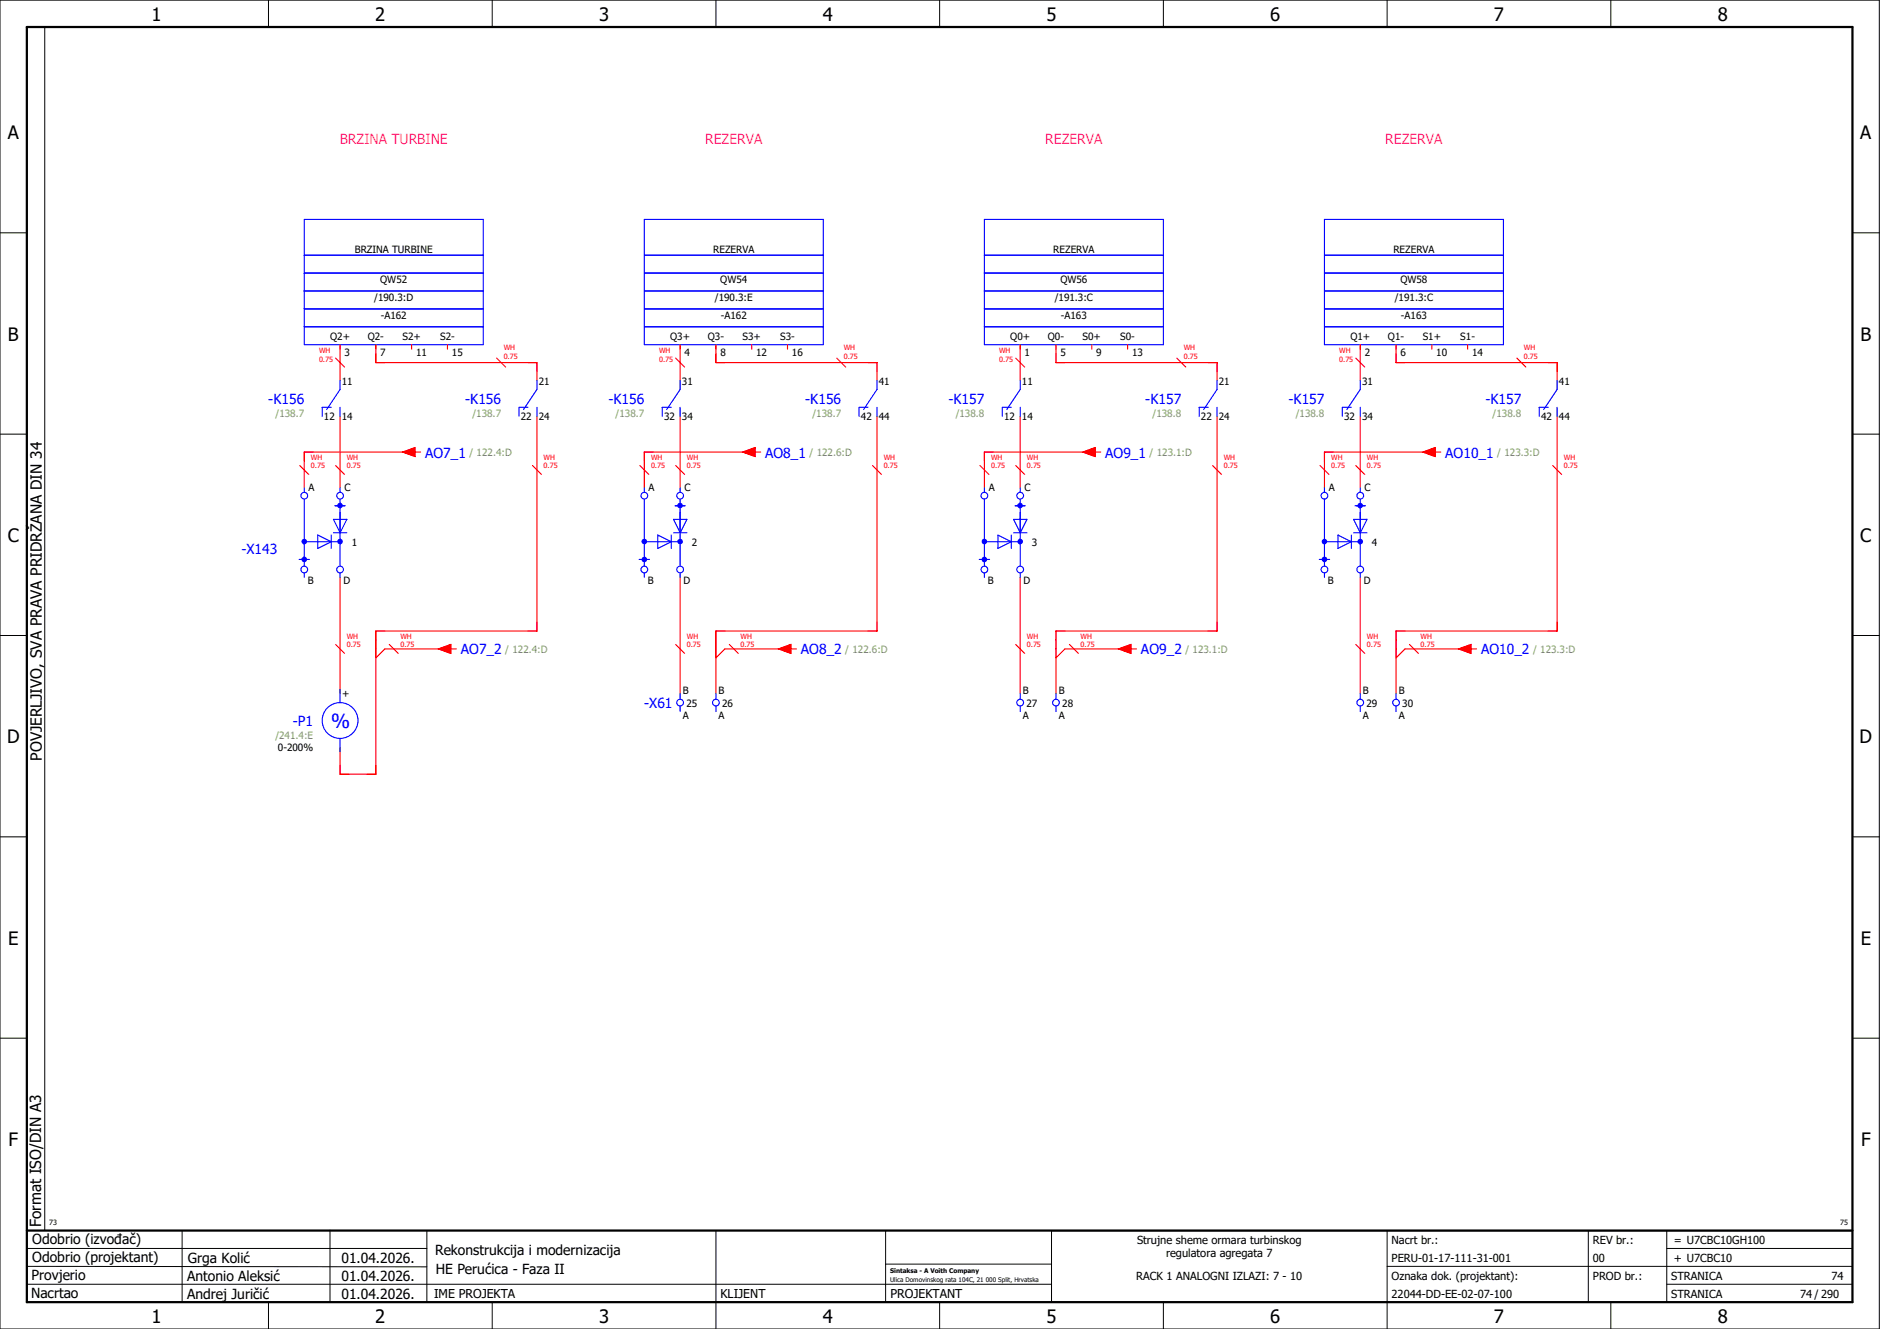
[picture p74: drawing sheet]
<svg xmlns="http://www.w3.org/2000/svg" width="420mm" height="297mm" viewBox="0 0 420 297" stroke-linecap="round" stroke-linejoin="round" font-family="sans-serif">
<defs><g id="words">
<text font-size="4.3" fill="#00f" x="74" y="162.6">%</text>
<g font-size="4.1">
<text x="33.9" y="4.7">1</text>
<text x="83.9" y="4.7">2</text>
<text x="133.9" y="4.7">3</text>
<text x="183.9" y="4.7">4</text>
<text x="233.9" y="4.7">5</text>
<text x="283.9" y="4.7">6</text>
<text x="333.9" y="4.7">7</text>
<text x="383.9" y="4.7">8</text>
<text x="1.8" y="31.2">A</text>
<text x="415.8" y="31.2">A</text>
<text x="1.8" y="76.2">B</text>
<text x="415.8" y="76.2">B</text>
<text x="1.8" y="121.2">C</text>
<text x="415.8" y="121.2">C</text>
<text x="1.6" y="166.2">D</text>
<text x="415.6" y="166.2">D</text>
<text x="1.8" y="211.2">E</text>
<text x="415.8" y="211.2">E</text>
<text x="1.9" y="256.2">F</text>
<text x="415.9" y="256.2">F</text>
<text x="33.9" y="295.7">1</text>
<text x="83.9" y="295.7">2</text>
<text x="133.9" y="295.7">3</text>
<text x="183.9" y="295.7">4</text>
<text x="233.9" y="295.7">5</text>
<text x="283.9" y="295.7">6</text>
<text x="333.9" y="295.7">7</text>
<text x="383.9" y="295.7">8</text>
</g>
<g font-size="3.4">
<text x="9.4" y="170" transform="rotate(-90 9.4 170)">POVJERLJIVO, SVA PRAVA PRIDRŽANA DIN 34</text>
<text x="9.2" y="274.3" transform="rotate(-90 9.2 274.3)">Format ISO/DIN A3</text>
</g>
<g font-size="3.1" fill="#f0f">
<text x="75.9" y="32.1">BRZINA TURBINE</text>
<text x="157.6" y="32.1">REZERVA</text>
<text x="233.6" y="32.1">REZERVA</text>
<text x="309.6" y="32.1">REZERVA</text>
</g>
<g font-size="3.1" fill="#00f">
<text x="60" y="90.3">-K156</text>
<text x="104" y="90.3">-K156</text>
<text x="136" y="90.3">-K156</text>
<text x="180" y="90.3">-K156</text>
<text x="212" y="90.3">-K157</text>
<text x="256" y="90.3">-K157</text>
<text x="288" y="90.3">-K157</text>
<text x="332" y="90.3">-K157</text>
<text x="95" y="102.3">AO7_1</text>
<text x="171" y="102.3">AO8_1</text>
<text x="247" y="102.3">AO9_1</text>
<text x="323" y="102.3">AO10_1</text>
<text x="54" y="123.8">-X143</text>
<text x="103" y="146.3">AO7_2</text>
<text x="179" y="146.3">AO8_2</text>
<text x="255" y="146.3">AO9_2</text>
<text x="331" y="146.3">AO10_2</text>
<text x="144" y="158.3">-X61</text>
<text x="65.5" y="162.3">-P1</text>
</g>
<g font-size="3.1">
<text x="7.2" y="278.1">Odobrio (izvođač)</text>
<text x="97.2" y="280.5">Rekonstrukcija i modernizacija</text>
<text x="7.1" y="286.1">Provjerio</text>
<text x="7.2" y="282.1">Odobrio (projektant)</text>
<text x="41.8" y="286.2">Antonio Aleksić</text>
<text x="42" y="282.3">Grga Kolić</text>
<text x="76.3" y="282.3">01.04.2026.</text>
<text x="76.3" y="286.3">01.04.2026.</text>
<text x="97.4" y="284.8">HE Perućica - Faza II</text>
<text x="6.9" y="290">Nacrtao</text>
<text x="41.8" y="290.3">Andrej Juričić</text>
<text x="76.3" y="290.3">01.04.2026.</text>
</g>
<g font-size="2.7">
<text x="97" y="290.1">IME PROJEKTA</text>
<text x="161" y="290.1">KLIJENT</text>
<text x="199" y="290.1">PROJEKTANT</text>
</g>
<g font-size="2.5">
<text x="254.1" y="278">Strujne sheme ormara turbinskog</text>
<text x="260.6" y="281">regulatora agregata 7</text>
<text x="311" y="278">Nacrt br.:</text>
<text x="356" y="278">REV br.:</text>
<text x="374.1" y="278">= U7CBC10GH100</text>
<text x="254" y="286">RACK 1 ANALOGNI IZLAZI: 7 - 10</text>
<text x="311" y="286">Oznaka dok. (projektant):</text>
<text x="311" y="282">PERU-01-17-111-31-001</text>
<text x="356" y="286">PROD br.:</text>
<text x="356" y="282">00</text>
<text x="373.5" y="286">STRANICA</text>
<text x="374.1" y="282.1">+ U7CBC10</text>
<text x="409.3" y="286">74</text>
<text x="311" y="290">22044-DD-EE-02-07-100</text>
<text x="373.5" y="290">STRANICA</text>
<text x="402.3" y="290">74 / 290</text>
</g>
<g font-size="2.2">
<text x="79.3" y="56.6">BRZINA TURBINE</text>
<text x="159.4" y="56.6">REZERVA</text>
<text x="235.4" y="56.6">REZERVA</text>
<text x="311.4" y="56.6">REZERVA</text>
<text x="85" y="63.3">QW52</text>
<text x="161" y="63.3">QW54</text>
<text x="237" y="63.3">QW56</text>
<text x="313" y="63.3">QW58</text>
<text x="83.6" y="67.3">/190.3:D</text>
<text x="85.1" y="71.3">-A162</text>
<text x="159.8" y="67.3">/190.3:E</text>
<text x="161.1" y="71.3">-A162</text>
<text x="235.7" y="67.3">/191.3:C</text>
<text x="237.1" y="71.3">-A163</text>
<text x="311.7" y="67.3">/191.3:C</text>
<text x="313.1" y="71.3">-A163</text>
<text x="73.8" y="76.1">Q2+</text>
<text x="82.2" y="76.1">Q2-</text>
<text x="90" y="76.1">S2+</text>
<text x="98.4" y="76.1">S2-</text>
<text x="149.8" y="76.1">Q3+</text>
<text x="158.2" y="76.1">Q3-</text>
<text x="166" y="76.1">S3+</text>
<text x="174.4" y="76.1">S3-</text>
<text x="225.8" y="76.1">Q0+</text>
<text x="234.2" y="76.1">Q0-</text>
<text x="242" y="76.1">S0+</text>
<text x="250.4" y="76.1">S0-</text>
<text x="301.8" y="76.1">Q1+</text>
<text x="310.2" y="76.1">Q1-</text>
<text x="318" y="76.1">S1+</text>
<text x="326.4" y="76.1">S1-</text>
<text x="77" y="79.5">3</text>
<text x="85" y="79.5">7</text>
<text x="93" y="79.5">11</text>
<text x="101" y="79.5">15</text>
<text x="153" y="79.5">4</text>
<text x="161" y="79.5">8</text>
<text x="169" y="79.5">12</text>
<text x="177" y="79.5">16</text>
<text x="229" y="79.5">1</text>
<text x="237" y="79.5">5</text>
<text x="245" y="79.5">9</text>
<text x="253" y="79.5">13</text>
<text x="305" y="79.5">2</text>
<text x="313" y="79.5">6</text>
<text x="321" y="79.5">10</text>
<text x="329" y="79.5">14</text>
<text x="76.4" y="86">11</text>
<text x="120.4" y="86">21</text>
<text x="152.4" y="86">31</text>
<text x="196.4" y="86">41</text>
<text x="228.4" y="86">11</text>
<text x="272.4" y="86">21</text>
<text x="304.4" y="86">31</text>
<text x="348.4" y="86">41</text>
<text x="72.4" y="93.9">12</text>
<text x="76.4" y="93.9">14</text>
<text x="116.4" y="93.9">22</text>
<text x="120.4" y="93.9">24</text>
<text x="148.4" y="93.9">32</text>
<text x="152.4" y="93.9">34</text>
<text x="192.4" y="93.9">42</text>
<text x="196.4" y="93.9">44</text>
<text x="224.4" y="93.9">12</text>
<text x="228.4" y="93.9">14</text>
<text x="268.4" y="93.9">22</text>
<text x="272.4" y="93.9">24</text>
<text x="300.4" y="93.9">32</text>
<text x="304.4" y="93.9">34</text>
<text x="344.4" y="93.9">42</text>
<text x="348.4" y="93.9">44</text>
<text x="69" y="109.7">A</text>
<text x="77" y="109.7">C</text>
<text x="145" y="109.7">A</text>
<text x="153" y="109.7">C</text>
<text x="221" y="109.7">A</text>
<text x="229" y="109.7">C</text>
<text x="297" y="109.7">A</text>
<text x="305" y="109.7">C</text>
<text x="78.6" y="121.9">1</text>
<text x="154.6" y="121.9">2</text>
<text x="230.6" y="121.9">3</text>
<text x="306.6" y="121.9">4</text>
<text x="68.8" y="130.5">B</text>
<text x="76.8" y="130.5">D</text>
<text x="144.8" y="130.5">B</text>
<text x="152.8" y="130.5">D</text>
<text x="220.8" y="130.5">B</text>
<text x="228.8" y="130.5">D</text>
<text x="296.8" y="130.5">B</text>
<text x="304.8" y="130.5">D</text>
<text x="76.5" y="155.8">+</text>
<text x="152.6" y="155.2">B</text>
<text x="160.6" y="155.2">B</text>
<text x="228.6" y="155.2">B</text>
<text x="236.6" y="155.2">B</text>
<text x="304.6" y="155.2">B</text>
<text x="312.6" y="155.2">B</text>
<text x="152.6" y="160.7">A</text>
<text x="153.4" y="157.9">25</text>
<text x="160.6" y="160.7">A</text>
<text x="161.4" y="157.9">26</text>
<text x="228.6" y="160.7">A</text>
<text x="229.4" y="157.9">27</text>
<text x="236.6" y="160.7">A</text>
<text x="237.4" y="157.9">28</text>
<text x="304.6" y="160.7">A</text>
<text x="305.4" y="157.9">29</text>
<text x="312.6" y="160.7">A</text>
<text x="313.4" y="157.9">30</text>
<text x="62.1" y="167.9">0-200%</text>
</g>
<g font-size="2.2" fill="#7ca552">
<text x="61.6" y="93.2">/138.7</text>
<text x="105.6" y="93.2">/138.7</text>
<text x="137.6" y="93.2">/138.7</text>
<text x="181.6" y="93.2">/138.7</text>
<text x="213.6" y="93.2">/138.8</text>
<text x="257.6" y="93.2">/138.8</text>
<text x="289.6" y="93.2">/138.8</text>
<text x="333.6" y="93.2">/138.8</text>
<text x="104.9" y="101.9">/ 122.4:D</text>
<text x="180.9" y="101.9">/ 122.6:D</text>
<text x="256.9" y="101.9">/ 123.1:D</text>
<text x="334.6" y="101.9">/ 123.3:D</text>
<text x="112.9" y="145.9">/ 122.4:D</text>
<text x="188.9" y="145.9">/ 122.6:D</text>
<text x="264.9" y="145.9">/ 123.1:D</text>
<text x="342.6" y="145.9">/ 123.3:D</text>
<text x="61.5" y="165.2">/241.4:E</text>
</g>
<g font-size="1.6" fill="#f00">
<text x="71.3" y="80.9">0.75</text>
<text x="71.3" y="78.9">WH</text>
<text x="112.6" y="80.3">0.75</text>
<text x="112.6" y="78.3">WH</text>
<text x="147.3" y="80.9">0.75</text>
<text x="147.3" y="78.9">WH</text>
<text x="188.6" y="80.3">0.75</text>
<text x="188.6" y="78.3">WH</text>
<text x="223.3" y="80.9">0.75</text>
<text x="223.3" y="78.9">WH</text>
<text x="264.6" y="80.3">0.75</text>
<text x="264.6" y="78.3">WH</text>
<text x="299.3" y="80.9">0.75</text>
<text x="299.3" y="78.9">WH</text>
<text x="340.6" y="80.3">0.75</text>
<text x="340.6" y="78.3">WH</text>
<text x="69.5" y="104.7">0.75</text>
<text x="69.5" y="102.8">WH</text>
<text x="77.5" y="104.7">0.75</text>
<text x="77.5" y="102.8">WH</text>
<text x="121.5" y="104.7">0.75</text>
<text x="121.5" y="102.8">WH</text>
<text x="145.5" y="104.7">0.75</text>
<text x="145.5" y="102.8">WH</text>
<text x="153.5" y="104.7">0.75</text>
<text x="153.5" y="102.8">WH</text>
<text x="197.5" y="104.7">0.75</text>
<text x="197.5" y="102.8">WH</text>
<text x="221.5" y="104.7">0.75</text>
<text x="221.5" y="102.8">WH</text>
<text x="229.5" y="104.7">0.75</text>
<text x="229.5" y="102.8">WH</text>
<text x="273.5" y="104.7">0.75</text>
<text x="273.5" y="102.8">WH</text>
<text x="297.5" y="104.7">0.75</text>
<text x="297.5" y="102.8">WH</text>
<text x="305.5" y="104.7">0.75</text>
<text x="305.5" y="102.8">WH</text>
<text x="349.5" y="104.7">0.75</text>
<text x="349.5" y="102.8">WH</text>
<text x="77.5" y="142.8">WH</text>
<text x="89.5" y="142.8">WH</text>
<text x="153.5" y="142.8">WH</text>
<text x="165.5" y="142.8">WH</text>
<text x="229.5" y="142.8">WH</text>
<text x="241.5" y="142.8">WH</text>
<text x="305.5" y="142.8">WH</text>
<text x="317.5" y="142.8">WH</text>
<text x="77.5" y="144.7">0.75</text>
<text x="89.5" y="144.7">0.75</text>
<text x="153.5" y="144.7">0.75</text>
<text x="165.5" y="144.7">0.75</text>
<text x="229.5" y="144.7">0.75</text>
<text x="241.5" y="144.7">0.75</text>
<text x="305.5" y="144.7">0.75</text>
<text x="317.5" y="144.7">0.75</text>
</g>
<g font-size="1.6">
<text x="11" y="273.7">73</text>
<text x="411.2" y="273.7">75</text>
</g>
<g font-size="1.4">
<text x="198.9" y="284.4">Sintaksa - A Voith Company</text>
<text x="198.9" y="286.4">Ulica Domovinskog rata 104C, 21 000 Split, Hrvatska</text>
</g>
</g></defs>
<g fill="none" stroke="#000" stroke-width=".22">
<path d="M0 0h420v297h-420zM10 6v269M60 0v6M110 0v6M160 0v6M210 0v6M260 0v6M310 0v6M360 0v6M0 52h6M414 52h6M0 97h6"/>
<path d="M414 97h6M0 142h6M414 142h6M414 176.3v87.4M0 187h6M414 187h6M0 232h6M414 232h6M6 279h89.4M40.7 275v16M73.7 274.9v16M95.4 275.1v16"/>
<path d="M160 275v22M197.9 275.1v16M310 275v22M355 275v16M372.5 279h41.5M372.5 275v16M414 275h-179v16M6 283l89.4 .1M6 287h229M60 291v6M110 291v6M197.9 282.5h37.1"/>
<path d="M210 291v6M260 291v6M310 283h104M360 291v6M372.5 287h41.5"/>
</g>
<path d="M6 6h408v285h-408zM6 275h408" fill="none" stroke="#000" stroke-width=".5"/>
<g fill="none" stroke="#f00" stroke-width=".25">
<path d="M76 77v8M84 77v4h36v4M92 77v1M100 77v1M152 77v8M160 77v4h36v4M168 77v1M176 77v1M228 77v8M236 77v4h36v4M244 77v1M252 77v1"/>
<path d="M304 77v8M312 77v4h36v4M320 77v1M328 77v1M75 80l2 2M76 93v16M111 80l2 2M120 93v48h-36v32h-8v-6M151 80l2 2M152 93v16M187 80l2 2M196 93v48h-36v14"/>
<path d="M227 80l2 2M228 93v16M263 80l2 2M272 93v48h-36v14M303 80l2 2M304 93v16M339 80l2 2M348 93v48h-36v14M67 104l2 2M75 104l2 2M92 101h-24v8M119 104l2 2"/>
<path d="M143 104l2 2M151 104l2 2M168 101h-24v8M195 104l2 2M219 104l2 2M227 104l2 2M244 101h-24v8M271 104l2 2M295 104l2 2M303 104l2 2M320 101h-24v8M347 104l2 2"/>
<path d="M76 129v26M152 129v26M228 129v26M304 129v26M75 144l2 2M87 144l2 2M100 145h-14l-2 2M151 144l2 2M163 144l2 2M176 145h-14l-2 2M227 144l2 2M239 144l2 2"/>
<path d="M252 145h-14l-2 2M303 144l2 2M315 144l2 2M328 145h-14l-2 2"/>
</g>
<g fill="none" stroke="#00f" stroke-width=".25">
<path d="M68 49h40v28h-40zM68 57h40M144 49h40v28h-40zM144 57h40M220 49h40v28h-40zM220 57h40M296 49h40v28h-40zM296 57h40M68 73h40M68 61h40M68 65h40M68 69h40"/>
<path d="M144 73h40M144 61h40M144 65h40M144 69h40M220 73h40M220 61h40M220 65h40M220 69h40M296 73h40M296 61h40M296 65h40M296 69h40"/>
<path d="M74 91h-2v2M76 91v2M76 85v2l-3 4.5M118 91h-2v2M120 91v2M120 85v2l-3 4.5M150 91h-2v2M152 91v2M152 85v2l-3 4.5M194 91h-2v2M196 91v2M196 85v2l-3 4.5"/>
<path d="M226 91h-2v2M228 91v2M228 85v2l-3 4.5M270 91h-2v2M272 91v2M272 85v2l-3 4.5M302 91h-2v2M304 91v2M304 85v2l-3 4.5M346 91h-2v2M348 91v2M348 85v2l-3 4.5"/>
</g>
<circle cx="68" cy="125" r=".63" fill="#00f"/>
<g fill="none" stroke="#00f" stroke-width=".25">
<path d="M74.5 119.1h3M76 114.5v12"/>
<circle cx="68" cy="127.3" r=".75"/>
</g>
<circle cx="76" cy="121" r=".63" fill="#00f"/>
<path d="M71 119.6l3 1.5-3 1.5zM74 119.6v3M74.5 116.1h3l-1.5 3zM68 121.1h8" fill="none" stroke="#00f" stroke-width=".25"/>
<circle cx="68" cy="121" r=".63" fill="#00f"/>
<path d="M68 111.5v15" fill="none" stroke="#00f" stroke-width=".25"/>
<circle cx="76" cy="113" r=".63" fill="#00f"/>
<g fill="none" stroke="#00f" stroke-width=".25">
<path d="M68 109v1M74.8 113h2.4M75 113h2M76 109v1M76 111.5v7M66.8 125h2.4M68 128v1M76 128v1"/>
<circle cx="68" cy="110.8" r=".75"/>
<circle cx="76" cy="110.8" r=".75"/>
<circle cx="76" cy="127.3" r=".75"/>
</g>
<circle cx="144" cy="125" r=".63" fill="#00f"/>
<g fill="none" stroke="#00f" stroke-width=".25">
<path d="M150.5 119.1h3M152 114.5v12"/>
<circle cx="144" cy="127.3" r=".75"/>
</g>
<circle cx="152" cy="121" r=".63" fill="#00f"/>
<path d="M147 119.6l3 1.5-3 1.5zM150 119.6v3M150.5 116.1h3l-1.5 3zM144 121.1h8" fill="none" stroke="#00f" stroke-width=".25"/>
<circle cx="144" cy="121" r=".63" fill="#00f"/>
<path d="M144 111.5v15" fill="none" stroke="#00f" stroke-width=".25"/>
<circle cx="152" cy="113" r=".63" fill="#00f"/>
<g fill="none" stroke="#00f" stroke-width=".25">
<path d="M144 109v1M150.8 113h2.4M151 113h2M152 109v1M152 111.5v7M142.8 125h2.4M144 128v1M152 128v1"/>
<circle cx="144" cy="110.8" r=".75"/>
<circle cx="152" cy="110.8" r=".75"/>
<circle cx="152" cy="127.3" r=".75"/>
</g>
<circle cx="220" cy="125" r=".63" fill="#00f"/>
<g fill="none" stroke="#00f" stroke-width=".25">
<path d="M226.5 119.1h3M228 114.5v12"/>
<circle cx="220" cy="127.3" r=".75"/>
</g>
<circle cx="228" cy="121" r=".63" fill="#00f"/>
<path d="M223 119.6l3 1.5-3 1.5zM226 119.6v3M226.5 116.1h3l-1.5 3zM220 121.1h8" fill="none" stroke="#00f" stroke-width=".25"/>
<circle cx="220" cy="121" r=".63" fill="#00f"/>
<path d="M220 111.5v15" fill="none" stroke="#00f" stroke-width=".25"/>
<circle cx="228" cy="113" r=".63" fill="#00f"/>
<g fill="none" stroke="#00f" stroke-width=".25">
<path d="M220 109v1M226.8 113h2.4M227 113h2M228 109v1M228 111.5v7M218.8 125h2.4M220 128v1M228 128v1"/>
<circle cx="220" cy="110.8" r=".75"/>
<circle cx="228" cy="110.8" r=".75"/>
<circle cx="228" cy="127.3" r=".75"/>
</g>
<circle cx="296" cy="125" r=".63" fill="#00f"/>
<g fill="none" stroke="#00f" stroke-width=".25">
<path d="M302.5 119.1h3M304 114.5v12"/>
<circle cx="296" cy="127.3" r=".75"/>
</g>
<circle cx="304" cy="121" r=".63" fill="#00f"/>
<path d="M299 119.6l3 1.5-3 1.5zM302 119.6v3M302.5 116.1h3l-1.5 3zM296 121.1h8" fill="none" stroke="#00f" stroke-width=".25"/>
<circle cx="296" cy="121" r=".63" fill="#00f"/>
<path d="M296 111.5v15" fill="none" stroke="#00f" stroke-width=".25"/>
<circle cx="304" cy="113" r=".63" fill="#00f"/>
<g fill="none" stroke="#00f" stroke-width=".25">
<path d="M296 109v1M302.8 113h2.4M303 113h2M304 109v1M304 111.5v7M294.8 125h2.4M296 128v1M304 128v1M76 154v3M152 155v1.3M152 157.8v1.2M160 155v1.3"/>
<path d="M160 157.8v1.2M228 155v1.3M228 157.8v1.2M236 155v1.3M236 157.8v1.2M304 155v1.3M304 157.8v1.2M312 155v1.3M312 157.8v1.2M76 165v3"/>
<circle cx="296" cy="110.8" r=".75"/>
<circle cx="304" cy="110.8" r=".75"/>
<circle cx="304" cy="127.3" r=".75"/>
<circle cx="152" cy="157" r=".75"/>
<circle cx="160" cy="157" r=".75"/>
<circle cx="228" cy="157" r=".75"/>
<circle cx="236" cy="157" r=".75"/>
<circle cx="304" cy="157" r=".75"/>
<circle cx="312" cy="157" r=".75"/>
<circle cx="76" cy="161" r="4"/>
</g>
<g fill="#f00" stroke="#f00" stroke-width=".22">
<path d="M90 101l2.7-1v2z"/>
<path d="M98 145l2.8-1v2z"/>
<path d="M166 101l2.7-1v2z"/>
<path d="M174 145l2.8-1v2z"/>
<path d="M242 101l2.8-1v2z"/>
<path d="M250 145l2.8-1v2z"/>
<path d="M318 101l2.8-1v2z"/>
<path d="M326 145l2.8-1v2z"/>
</g>
<g fill="none" stroke="#f00" stroke-width=".25">
<path d="M90 101l2.7-1v2zM92.7 101h1.3M166 101l2.7-1v2zM168.7 101h1.3M242 101l2.8-1v2zM244.8 101h1.2M318 101l2.8-1v2zM320.8 101h1.2M98 145l2.8-1v2zM100.8 145h1.2M174 145l2.8-1v2zM176.8 145h1.2"/>
<path d="M250 145l2.8-1v2zM252.8 145h1.2M326 145l2.8-1v2zM328.8 145h1.2"/>
</g>
<use href="#words"/>
</svg>
